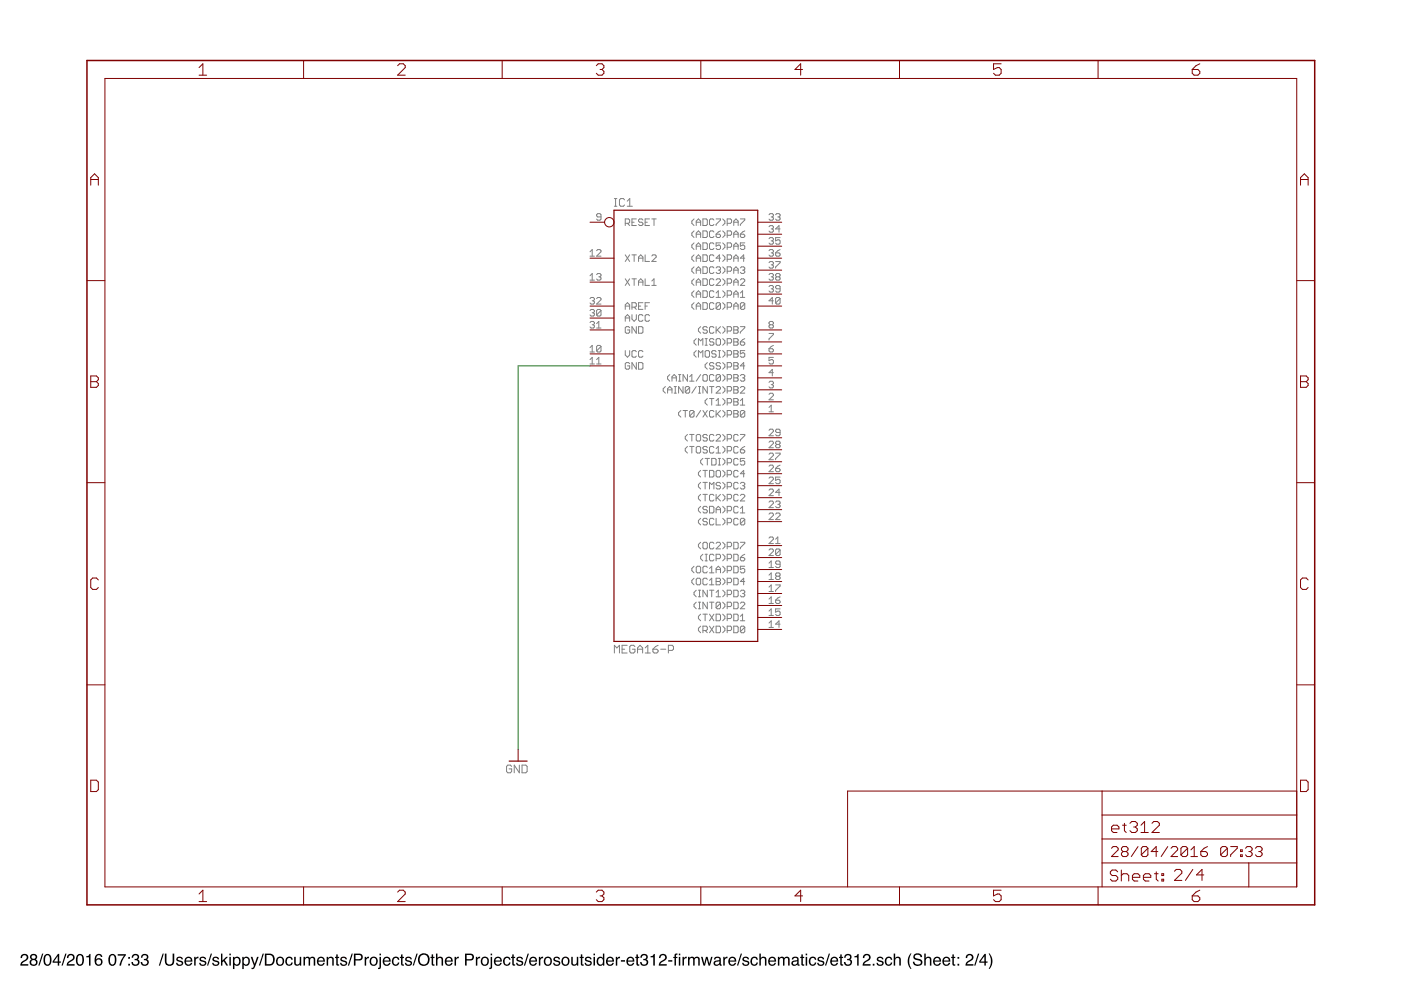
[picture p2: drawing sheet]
<svg xmlns="http://www.w3.org/2000/svg" width="297mm" height="210mm" viewBox="0 0 297 210" stroke-linecap="round" stroke-linejoin="round" font-family="sans-serif">
<path d="M4.6 202.4a.81 .81 0 0 1 1.3 .2 .81 .81 0 0 1-.5 1.2l-.8 .6h1.4v.3h-1.7a1.39 1.39 0 0 1 1.1-1.3 .5 .5 0 0 0 .2-.6 .5 .5 0 0 0-.6-.3 .5 .5 0 0 0-.3 .6h-.3zM6.7 202.9a.42 .42 0 0 0 .8 0 .42 .42 0 0 0-.8 0zM6.6 204.1a.51 .51 0 0 0 1 0 .51 .51 0 0 0-1 0zM6.6 202.4a.7 .7 0 0 1 1-.1 .7 .7 0 0 1 0 1.1 .77 .77 0 0 1 .1 1.1 .77 .77 0 0 1-1.1 .1 .77 .77 0 0 1 .1-1.2l-.3-.5zM8.9 202.2h.3l-.8 2.5h-.3zM9.6 202.4a.91 .91 0 0 1 1 .1 .91 .91 0 0 1 .3 1 .9 .9 0 0 1-.3 1.1 .9 .9 0 0 1-1.2-.2 1.91 1.91 0 0 1 .2-2zM9.8 202.6a1.65 1.65 0 0 0 .1 1.9h.2a1.25 1.25 0 0 0 .2-1.9zM12.2 202.7l-.8 1.1h.8zM12.3 202.2h.3v1.6h.3v.3h-.3v.6h-.4v-.6h-1v-.3zM13.8 202.2h.3l-.8 2.5h-.3zM14.5 202.4a.81 .81 0 0 1 1.2 .2 .81 .81 0 0 1-.5 1.2l-.7 .6h1.3v.3h-1.7a1.39 1.39 0 0 1 1.1-1.3 .5 .5 0 0 0 .2-.6 .5 .5 0 0 0-.6-.3 .5 .5 0 0 0-.3 .6h-.3zM16.5 202.4a.91 .91 0 0 1 1 .1 .91 .91 0 0 1 .3 1 .9 .9 0 0 1-.4 1.1 .9 .9 0 0 1-1.1-.2 1.91 1.91 0 0 1 .2-2zM16.7 202.6a1.65 1.65 0 0 0 .1 1.9h.1a1.25 1.25 0 0 0 .2-1.9zM18.3 202.7l.5-.1 .2-.3h.2v2.4h-.3v-1.7h-.6zM20.5 202.4a.73 .73 0 0 1 .7-.1 .73 .73 0 0 1 .5 .6h-.3a.51 .51 0 0 0-.6-.4 .51 .51 0 0 0-.4 .7v.2a.82 .82 0 0 1 1.2 .2 .82 .82 0 0 1-.3 1.2 .82 .82 0 0 1-1.1-.5l-.1-1.2zM20.4 204a.55 .55 0 0 0 1.1 0 .55 .55 0 0 0-1.1 0zM23.4 202.4a.91 .91 0 0 1 1 .1 .91 .91 0 0 1 .3 1 .9 .9 0 0 1-.4 1.1 .9 .9 0 0 1-1.1-.2 1.91 1.91 0 0 1 .2-2zM23.5 202.6a1.65 1.65 0 0 0 .1 1.9h.2a1.25 1.25 0 0 0 .2-1.9zM25 202.3h1.7v.3l-.8 1.2-.2 .9h-.4l.2-.7 .8-1.4h-1.3zM27.2 202.9h.3v.4h-.3zM27.2 204.3h.3v.4h-.3zM28.2 202.4a.72 .72 0 0 1 1-.1 .72 .72 0 0 1 .1 1.1h-.1a.8 .8 0 0 1 .2 1.2 .8 .8 0 0 1-1.2 .1l-.3-.7h.3a.51 .51 0 0 0 .4 .6 .51 .51 0 0 0 .6-.5 .51 .51 0 0 0-.6-.5v-.3a.45 .45 0 0 0 .5-.3 .45 .45 0 0 0-.2-.5 .45 .45 0 0 0-.6 .2l-.1 .4h-.3zM30.2 202.4a.72 .72 0 0 1 1-.1 .72 .72 0 0 1 .1 1.1h-.2a.8 .8 0 0 1 .3 1.2 .8 .8 0 0 1-1.2 .1l-.4-.7h.4a.51 .51 0 0 0 .4 .6 .51 .51 0 0 0 .6-.5 .51 .51 0 0 0-.6-.5l-.1-.3a.45 .45 0 0 0 .6-.3 .45 .45 0 0 0-.3-.5 .45 .45 0 0 0-.5 .2l-.1 .4h-.3zM34.5 202.2h.2l-.8 2.5h-.2zM34.9 202.2h.4v1.6a.65 .65 0 0 0 .6 .7 .65 .65 0 0 0 .7-.7v-1.6h.3v1.4a1.01 1.01 0 0 1-1 1.2 1.01 1.01 0 0 1-1-1.2zM37.6 203a.74 .74 0 0 1 1.2 .4h-.3a.39 .39 0 0 0-.4-.3 .39 .39 0 0 0-.4 .3l.2 .2a.79 .79 0 0 1 .9 .7 .8 .8 0 0 1-.8 .5 .8 .8 0 0 1-.7-.7h.3a.45 .45 0 0 0 .5 .4 .45 .45 0 0 0 .4-.4l-.1-.1a.93 .93 0 0 1-1-.7zM39.3 203.1a.85 .85 0 0 1 1.1-.2 .85 .85 0 0 1 .4 1h-1.4a.53 .53 0 0 0 .4 .6 .53 .53 0 0 0 .7-.4h.3a.9 .9 0 0 1-1.3 .6 .9 .9 0 0 1-.3-1.4zM39.6 203.3l-.2 .4h1.1l-.4-.6zM41.2 202.9h.3v.3l.3-.3 .3-.1v.4a.5 .5 0 0 0-.6 .5v1h-.3zM42.5 203a.74 .74 0 0 1 1.2 .4h-.3a.39 .39 0 0 0-.4-.3 .39 .39 0 0 0-.4 .3l.2 .2a.79 .79 0 0 1 .9 .7 .8 .8 0 0 1-.8 .5 .8 .8 0 0 1-.7-.7h.3a.45 .45 0 0 0 .5 .4 .45 .45 0 0 0 .4-.4l-.1-.1a.93 .93 0 0 1-1-.7zM44.7 202.2h.3l-.9 2.5h-.2zM45.2 203a.74 .74 0 0 1 1.2 .4h-.2a.39 .39 0 0 0-.5-.3 .39 .39 0 0 0-.3 .3l.2 .2a.79 .79 0 0 1 .9 .7 .8 .8 0 0 1-.8 .5 .8 .8 0 0 1-.7-.7h.3a.45 .45 0 0 0 .4 .4 .45 .45 0 0 0 .5-.4l-.1-.1a.93 .93 0 0 1-1-.7zM46.9 202.2h.3v1.5l.8-.8h.3l-.7 .7 .8 1.1h-.4l-.6-.9-.2 .2v.7h-.3zM48.6 202.9h.3v1.8h-.3zM48.6 202.2h.3v.3h-.3zM49.9 203.2a.71 .71 0 0 0-.2 .8 .71 .71 0 0 0 .7 .5 .72 .72 0 0 0 .3-.8 .72 .72 0 0 0-.7-.6zM49.4 202.9h.3v.2a.75 .75 0 0 1 .9-.2 .75 .75 0 0 1 .4 .9 .78 .78 0 0 1-.3 .9 .78 .78 0 0 1-1-.2v1h-.3zM51.8 203.2a.71 .71 0 0 0-.1 .8 .71 .71 0 0 0 .7 .5 .72 .72 0 0 0 .3-.8 .72 .72 0 0 0-.7-.6zM51.4 202.9h.3v.2a.75 .75 0 0 1 .9-.2 .75 .75 0 0 1 .4 .9 .78 .78 0 0 1-.4 .9 .78 .78 0 0 1-.9-.2v1h-.3zM53.2 202.9h.3l.5 1.5 .5-1.5h.3l-.7 2a.61 .61 0 0 1-.8 .6v-.3h.3l.2-.4zM55.7 202.2h.3l-.9 2.5h-.2zM56.5 202.5v1.9h.6a.99 .99 0 0 0 .8-.9 .99 .99 0 0 0-.8-1zM56.2 202.2h1a1.29 1.29 0 0 1 1 1.3 1.29 1.29 0 0 1-1 1.2h-1zM59.1 203.2a.66 .66 0 0 0-.2 .9 .66 .66 0 0 0 .9 .2 .67 .67 0 0 0 .1-.9 .67 .67 0 0 0-.8-.2zM58.8 203.1a.92 .92 0 0 1 1.2 .1 .92 .92 0 0 1 0 1.3 .92 .92 0 0 1-1.3 0l-.2-.7zM60.7 203.1a.76 .76 0 0 1 .8-.3 .76 .76 0 0 1 .6 .7h-.3a.51 .51 0 0 0-.7-.4 .51 .51 0 0 0-.3 .8 .49 .49 0 0 0 .4 .6 .49 .49 0 0 0 .6-.4h.3a.83 .83 0 0 1-1.1 .6 .83 .83 0 0 1-.5-1.1zM62.4 202.9h.3v1.2a.47 .47 0 0 0 .6 .4 .47 .47 0 0 0 .3-.7v-.9h.3v1.8h-.3v-.2a.64 .64 0 0 1-.7 .3 .64 .64 0 0 1-.5-.7zM64.3 202.9h.4v.2a.6 .6 0 0 1 1 0 .62 .62 0 0 1 .7-.2 .62 .62 0 0 1 .4 .6v1.2h-.3v-1.3a.4 .4 0 0 0-.5-.3 .4 .4 0 0 0-.3 .5v1.1h-.3v-1.2a.42 .42 0 0 0-.5-.4 .42 .42 0 0 0-.2 .6v1h-.4zM67.4 203.1a.85 .85 0 0 1 1.1-.2 .85 .85 0 0 1 .4 1h-1.4a.53 .53 0 0 0 .4 .6 .53 .53 0 0 0 .6-.4h.4a.9 .9 0 0 1-1.3 .6 .9 .9 0 0 1-.3-1.4zM67.7 203.3l-.2 .4h1.1l-.4-.6zM69.3 202.9h.3v.2a.66 .66 0 0 1 .7-.2 .66 .66 0 0 1 .5 .6v1.2h-.4v-1.1a.46 .46 0 0 0-.5-.5 .46 .46 0 0 0-.3 .7v.9h-.3zM71.3 202.4h.3v.5h.3v.2h-.3v1.2l.3 .2v.2a.44 .44 0 0 1-.6-.3v-1.3h-.3v-.2h.3zM72.3 203a.74 .74 0 0 1 1.3 .4h-.3a.39 .39 0 0 0-.4-.3 .39 .39 0 0 0-.4 .3l.2 .2a.79 .79 0 0 1 .9 .7 .8 .8 0 0 1-.8 .5 .8 .8 0 0 1-.7-.7h.3a.45 .45 0 0 0 .4 .4 .45 .45 0 0 0 .5-.4l-.1-.1a.93 .93 0 0 1-1-.7zM74.5 202.2h.3l-.8 2.5h-.3zM75 202.2h1.2a.73 .73 0 0 1 .7 .7 .73 .73 0 0 1-.7 .8h-.8v1h-.4zM75.4 202.5v.9h.7a.45 .45 0 0 0 .5-.5 .45 .45 0 0 0-.5-.4zM77.3 202.9h.3v.3l.3-.3 .3-.1v.4a.5 .5 0 0 0-.6 .5v1h-.3zM78.9 203.2a.66 .66 0 0 0-.2 .9 .66 .66 0 0 0 .9 .2 .67 .67 0 0 0 .1-.9 .67 .67 0 0 0-.8-.2zM78.6 203.1a.92 .92 0 0 1 1.2 .1 .92 .92 0 0 1 0 1.3 .92 .92 0 0 1-1.2 0l-.2-.7zM80.5 202.2h.3v.3h-.3zM80.5 202.9h.3v2.1a.47 .47 0 0 1-.6 .5v-.3l.2-.1zM81.4 203.1a.85 .85 0 0 1 1-.2 .85 .85 0 0 1 .4 1h-1.3a.53 .53 0 0 0 .4 .6 .53 .53 0 0 0 .6-.4h.3a.9 .9 0 0 1-1.3 .6 .9 .9 0 0 1-.3-1.4zM81.6 203.3l-.1 .4h1l-.3-.6zM83.3 203.1a.76 .76 0 0 1 .8-.3 .76 .76 0 0 1 .6 .7h-.3a.51 .51 0 0 0-.7-.4 .51 .51 0 0 0-.3 .8 .49 .49 0 0 0 .4 .6 .49 .49 0 0 0 .6-.4h.3a.83 .83 0 0 1-1.1 .6 .83 .83 0 0 1-.5-1.1zM85 202.4h.4v.5h.2v.2h-.2v1.2l.2 .2v.2a.44 .44 0 0 1-.6-.3v-1.3h-.2v-.2h.2zM86.1 203a.74 .74 0 0 1 1.2 .4h-.3a.39 .39 0 0 0-.4-.3 .39 .39 0 0 0-.4 .3l.2 .2a.79 .79 0 0 1 .9 .7 .8 .8 0 0 1-.8 .5 .8 .8 0 0 1-.7-.7h.3a.45 .45 0 0 0 .5 .4 .45 .45 0 0 0 .4-.4v-.1a.93 .93 0 0 1-1.1-.7zM88.3 202.2h.3l-.8 2.5h-.3zM89.1 202.4a1.29 1.29 0 0 1 1.7 .3 1.29 1.29 0 0 1-.2 1.8 1.29 1.29 0 0 1-1.8-.3l-.2-1.1zM89.2 202.7a1.02 1.02 0 0 0-.1 1.3 1.02 1.02 0 0 0 1.3 .3 1.01 1.01 0 0 0 .2-1.4 1.01 1.01 0 0 0-1.4-.2zM91.5 202.4h.3v.5h.3v.2h-.3v1.2l.3 .2v.2a.44 .44 0 0 1-.6-.3v-1.3h-.2v-.2h.2zM92.4 202.2h.3v.9a.65 .65 0 0 1 .8-.2 .65 .65 0 0 1 .4 .6v1.2h-.3v-1.1a.46 .46 0 0 0-.5-.5 .46 .46 0 0 0-.4 .6v1h-.3zM94.5 203.1a.85 .85 0 0 1 1.1-.2 .85 .85 0 0 1 .4 1h-1.4a.53 .53 0 0 0 .4 .6 .53 .53 0 0 0 .7-.4h.3a.9 .9 0 0 1-1.3 .6 .9 .9 0 0 1-.3-1.4zM94.8 203.3l-.2 .4h1.1l-.4-.6zM96.4 202.9h.3v.3l.3-.3 .3-.1v.4a.5 .5 0 0 0-.6 .5v1h-.3zM98.6 202.2h1.1a.73 .73 0 0 1 .8 .7 .73 .73 0 0 1-.8 .8h-.8v1h-.3zM98.9 202.5v.9h.7a.45 .45 0 0 0 .5-.5 .45 .45 0 0 0-.5-.4zM100.9 202.9h.3v.3l.3-.3 .3-.1v.4a.5 .5 0 0 0-.6 .5v1h-.3zM102.5 203.2a.66 .66 0 0 0-.2 .9 .66 .66 0 0 0 .9 .2 .67 .67 0 0 0 .1-.9 .67 .67 0 0 0-.8-.2zM102.2 203.1a.92 .92 0 0 1 1.2 .1 .92 .92 0 0 1 0 1.3 .92 .92 0 0 1-1.2 0l-.3-.7zM104 202.2h.3v.3h-.3zM104 202.9h.3v2.1a.47 .47 0 0 1-.6 .5v-.3l.3-.1zM105 203.1a.85 .85 0 0 1 1-.2 .85 .85 0 0 1 .4 1h-1.4a.53 .53 0 0 0 .4 .6 .53 .53 0 0 0 .7-.4h.3a.9 .9 0 0 1-1.3 .6 .9 .9 0 0 1-.3-1.4zM105.2 203.3l-.1 .4h1l-.4-.6zM106.9 203.1a.76 .76 0 0 1 .8-.3 .76 .76 0 0 1 .5 .7h-.3a.51 .51 0 0 0-.6-.4 .51 .51 0 0 0-.3 .8 .49 .49 0 0 0 .3 .6 .49 .49 0 0 0 .6-.4h.3a.83 .83 0 0 1-1.1 .6 .83 .83 0 0 1-.4-1.1zM108.6 202.4h.3v.5h.3v.2h-.3v1.2l.3 .2v.2a.44 .44 0 0 1-.6-.3v-1.3h-.2v-.2h.2zM109.7 203a.74 .74 0 0 1 1.2 .4h-.3a.39 .39 0 0 0-.4-.3 .39 .39 0 0 0-.4 .3l.2 .2a.79 .79 0 0 1 .9 .7 .8 .8 0 0 1-.8 .5 .8 .8 0 0 1-.7-.7h.3a.45 .45 0 0 0 .5 .4 .45 .45 0 0 0 .4-.4l-.1-.1a.93 .93 0 0 1-1-.7zM111.9 202.2h.2l-.8 2.5h-.2zM112.4 203.1a.85 .85 0 0 1 1-.2 .85 .85 0 0 1 .5 1h-1.4a.53 .53 0 0 0 .4 .6 .53 .53 0 0 0 .6-.4h.3a.9 .9 0 0 1-1.3 .6 .9 .9 0 0 1-.2-1.4zM112.7 203.3l-.2 .4h1l-.3-.6zM114.3 202.9h.2v.3l.4-.3 .3-.1v.4a.5 .5 0 0 0-.6 .5v1h-.3zM115.8 203.2a.66 .66 0 0 0-.2 .9 .66 .66 0 0 0 1 .2 .67 .67 0 0 0 .1-.9 .67 .67 0 0 0-.9-.2zM115.5 203.1a.92 .92 0 0 1 1.3 .1 .92 .92 0 0 1 0 1.3 .92 .92 0 0 1-1.3 0l-.2-.7zM117.5 203a.74 .74 0 0 1 1.2 .4h-.3a.39 .39 0 0 0-.4-.3 .39 .39 0 0 0-.3 .3l.1 .2a.79 .79 0 0 1 1 .7 .8 .8 0 0 1-.8 .5 .8 .8 0 0 1-.7-.7h.3a.45 .45 0 0 0 .4 .4 .45 .45 0 0 0 .5-.4l-.1-.1a.93 .93 0 0 1-1.1-.7zM119.6 203.2a.66 .66 0 0 0-.2 .9 .66 .66 0 0 0 .9 .2 .67 .67 0 0 0 .1-.9 .67 .67 0 0 0-.8-.2zM119.3 203.1a.92 .92 0 0 1 1.2 .1 .92 .92 0 0 1 0 1.3 .92 .92 0 0 1-1.2 0l-.3-.7zM121.1 202.9h.3v1.2a.47 .47 0 0 0 .7 .4 .47 .47 0 0 0 .2-.7v-.9h.3v1.8h-.3v-.2a.64 .64 0 0 1-.7 .3 .64 .64 0 0 1-.5-.7zM123.1 202.4h.4v.5h.3v.2h-.3v1.2l.3 .2v.2a.44 .44 0 0 1-.7-.3v-1.3h-.2v-.2h.2zM124.2 203a.74 .74 0 0 1 1.2 .4h-.3a.39 .39 0 0 0-.4-.3 .39 .39 0 0 0-.3 .3l.1 .2a.79 .79 0 0 1 1 .7 .8 .8 0 0 1-.9 .5 .8 .8 0 0 1-.6-.7h.3a.45 .45 0 0 0 .4 .4 .45 .45 0 0 0 .4-.4v-.1a.93 .93 0 0 1-1.1-.7zM125.8 202.9h.4v1.8h-.4zM125.8 202.2h.4v.3h-.4zM127 203.3a.64 .64 0 0 0-.1 .9 .64 .64 0 0 0 .8 .1 .64 .64 0 0 0 .1-.8 .64 .64 0 0 0-.8-.2zM126.9 203l.6-.1 .3 .2v-.9h.3v2.5h-.3v-.2a.8 .8 0 0 1-1 .1 .8 .8 0 0 1-.3-1zM128.7 203.1a.85 .85 0 0 1 1.1-.2 .85 .85 0 0 1 .4 1h-1.4a.53 .53 0 0 0 .4 .6 .53 .53 0 0 0 .6-.4h.3a.9 .9 0 0 1-1.2 .6 .9 .9 0 0 1-.3-1.4zM129 203.3l-.2 .4h1.1l-.4-.6zM130.6 202.9h.3v.3l.3-.3 .3-.1v.4a.5 .5 0 0 0-.6 .5v1h-.3zM131.6 203.6h.9v.3h-.9zM133 203.1a.85 .85 0 0 1 1.1-.2 .85 .85 0 0 1 .4 1h-1.4a.53 .53 0 0 0 .4 .6 .53 .53 0 0 0 .7-.4h.3a.9 .9 0 0 1-1.3 .6 .9 .9 0 0 1-.3-1.4zM133.3 203.3l-.2 .4h1.1l-.4-.6zM134.9 202.4h.3v.5h.3v.2h-.3v1.2l.3 .2v.2a.44 .44 0 0 1-.6-.3v-1.3h-.2v-.2h.2zM136 202.4a.72 .72 0 0 1 1.1-.1 .72 .72 0 0 1 0 1.1h-.1a.8 .8 0 0 1 .2 1.2 .8 .8 0 0 1-1.1 .1l-.4-.7h.3a.51 .51 0 0 0 .5 .6 .51 .51 0 0 0 .5-.5 .51 .51 0 0 0-.5-.5l-.1-.3a.45 .45 0 0 0 .6-.3 .45 .45 0 0 0-.3-.5 .45 .45 0 0 0-.5 .2l-.1 .4h-.3zM137.9 202.7l.5-.1 .2-.3h.2v2.4h-.3v-1.7h-.6zM140 202.4a.81 .81 0 0 1 1.3 .2 .81 .81 0 0 1-.6 1.2l-.7 .6h1.4v.3h-1.7a1.39 1.39 0 0 1 1.1-1.3 .5 .5 0 0 0 .2-.6 .5 .5 0 0 0-.6-.3 .5 .5 0 0 0-.4 .6h-.3zM141.7 203.6h.8v.3h-.8zM143.1 202.3l.5-.1v.2l-.2 .1-.1 .1v.3h.3v.2h-.3v1.6h-.3v-1.6h-.3v-.2h.3zM143.9 202.2h.3v.3h-.3zM143.9 202.9h.3v1.8h-.3zM144.7 202.9h.3v.3l.3-.3 .3-.1v.4a.5 .5 0 0 0-.6 .5v1h-.3zM145.9 202.9h.3v.2a.6 .6 0 0 1 1 0 .62 .62 0 0 1 .7-.2 .62 .62 0 0 1 .5 .6v1.2h-.4v-1.3a.4 .4 0 0 0-.5-.3 .4 .4 0 0 0-.2 .5v1.1h-.3v-1.2a.42 .42 0 0 0-.6-.4 .42 .42 0 0 0-.2 .6v1h-.3zM148.6 202.9h.4l.3 1.4 .4-1.4h.3l.4 1.4 .4-1.4h.3l-.6 1.8h-.3l-.4-1.4-.3 1.4h-.3zM151.6 204.1a.44 .44 0 0 0 .6 .4 .44 .44 0 0 0 .3-.7zM151.5 203.1a.8 .8 0 0 1 1.3 .2v1.1l.2 .1v.2h-.3l-.2-.2a.63 .63 0 0 1-.9 .3 .63 .63 0 0 1 0-1l.9-.3a.42 .42 0 0 0-.4-.4 .42 .42 0 0 0-.4 .3h-.3zM153.3 202.9h.3v.3l.4-.3 .2-.1v.4a.5 .5 0 0 0-.5 .5v1h-.4zM154.7 203.1a.85 .85 0 0 1 1-.2 .85 .85 0 0 1 .4 1h-1.4a.53 .53 0 0 0 .4 .6 .53 .53 0 0 0 .7-.4h.3a.9 .9 0 0 1-1.3 .6 .9 .9 0 0 1-.3-1.4zM154.9 203.3l-.1 .4h1l-.4-.6zM157.1 202.2h.2l-.8 2.5h-.2zM157.6 203a.74 .74 0 0 1 1.2 .4h-.3a.39 .39 0 0 0-.4-.3 .39 .39 0 0 0-.4 .3l.2 .2a.79 .79 0 0 1 1 .7 .8 .8 0 0 1-.9 .5 .8 .8 0 0 1-.7-.7h.3a.45 .45 0 0 0 .5 .4 .45 .45 0 0 0 .4-.4v-.1a.93 .93 0 0 1-1.1-.7zM159.3 203.1a.76 .76 0 0 1 .8-.3 .76 .76 0 0 1 .6 .7h-.3a.51 .51 0 0 0-.7-.4 .51 .51 0 0 0-.3 .8 .49 .49 0 0 0 .4 .6 .49 .49 0 0 0 .6-.4h.3a.83 .83 0 0 1-1.1 .6 .83 .83 0 0 1-.5-1.1zM161 202.2h.3v.9a.65 .65 0 0 1 .8-.2 .65 .65 0 0 1 .4 .6v1.2h-.3v-1.1a.46 .46 0 0 0-.6-.5 .46 .46 0 0 0-.3 .6v1h-.3zM163.1 203.1a.85 .85 0 0 1 1-.2 .85 .85 0 0 1 .4 1h-1.3a.53 .53 0 0 0 .4 .6 .53 .53 0 0 0 .6-.4h.3a.9 .9 0 0 1-1.3 .6 .9 .9 0 0 1-.2-1.4zM163.4 203.3l-.2 .4h1l-.3-.6zM164.9 202.9h.3v.2a.6 .6 0 0 1 1.1 0 .62 .62 0 0 1 .7-.2 .62 .62 0 0 1 .4 .6v1.2h-.3v-1.3a.4 .4 0 0 0-.5-.3 .4 .4 0 0 0-.3 .5v1.1h-.3v-1.2a.42 .42 0 0 0-.5-.4 .42 .42 0 0 0-.3 .6v1h-.3zM168.1 204.1a.44 .44 0 0 0 .6 .4 .44 .44 0 0 0 .3-.7zM168 203.1a.8 .8 0 0 1 1.3 .2v1.1l.2 .1v.2h-.3l-.2-.2a.63 .63 0 0 1-.9 .3 .63 .63 0 0 1 0-1l.9-.3a.42 .42 0 0 0-.4-.4 .42 .42 0 0 0-.4 .3h-.3zM169.9 202.4h.3v.5h.3v.2h-.3v1.2l.3 .2v.2a.44 .44 0 0 1-.6-.3v-1.3h-.3v-.2h.3zM170.8 202.9h.3v1.8h-.3zM170.8 202.2h.3v.3h-.3zM171.7 203.1a.76 .76 0 0 1 .8-.3 .76 .76 0 0 1 .6 .7h-.3a.51 .51 0 0 0-.7-.4 .51 .51 0 0 0-.3 .8 .49 .49 0 0 0 .4 .6 .49 .49 0 0 0 .6-.4h.3a.83 .83 0 0 1-1.1 .6 .83 .83 0 0 1-.5-1.1zM173.5 203a.74 .74 0 0 1 1.2 .4h-.3a.39 .39 0 0 0-.4-.3 .39 .39 0 0 0-.3 .3l.1 .2a.79 .79 0 0 1 1 .7 .8 .8 0 0 1-.9 .5 .8 .8 0 0 1-.6-.7h.3a.45 .45 0 0 0 .4 .4 .45 .45 0 0 0 .4-.4v-.1a.93 .93 0 0 1-1.1-.7zM175.7 202.2h.3l-.8 2.5h-.3zM176.3 203.1a.85 .85 0 0 1 1-.2 .85 .85 0 0 1 .4 1h-1.3a.53 .53 0 0 0 .3 .6 .53 .53 0 0 0 .7-.4h.3a.9 .9 0 0 1-1.3 .6 .9 .9 0 0 1-.3-1.4zM176.5 203.3l-.1 .4h1l-.3-.6zM178.1 202.4h.4v.5h.3v.2h-.3v1.2l.3 .2v.2a.44 .44 0 0 1-.7-.3v-1.3h-.2v-.2h.2zM179.3 202.4a.72 .72 0 0 1 1-.1 .72 .72 0 0 1 0 1.1h-.1a.8 .8 0 0 1 .3 1.2 .8 .8 0 0 1-1.2 .1l-.4-.7h.3a.51 .51 0 0 0 .5 .6 .51 .51 0 0 0 .6-.5 .51 .51 0 0 0-.6-.5l-.1-.3a.45 .45 0 0 0 .6-.3 .45 .45 0 0 0-.3-.5 .45 .45 0 0 0-.5 .2l-.1 .4h-.3zM181.1 202.7l.5-.1 .2-.3h.3v2.4h-.4v-1.7h-.6zM183.2 202.4a.81 .81 0 0 1 1.3 .2 .81 .81 0 0 1-.6 1.2l-.7 .6h1.4v.3h-1.7a1.39 1.39 0 0 1 1.1-1.3 .5 .5 0 0 0 .2-.6 .5 .5 0 0 0-.6-.3 .5 .5 0 0 0-.3 .6h-.4zM185 204.3h.4v.4h-.4zM186.1 203a.74 .74 0 0 1 1.2 .4h-.3a.39 .39 0 0 0-.4-.3 .39 .39 0 0 0-.4 .3l.2 .2a.79 .79 0 0 1 .9 .7 .8 .8 0 0 1-.8 .5 .8 .8 0 0 1-.7-.7h.3a.45 .45 0 0 0 .5 .4 .45 .45 0 0 0 .4-.4l-.1-.1a.93 .93 0 0 1-1-.7zM187.8 203.1a.76 .76 0 0 1 .8-.3 .76 .76 0 0 1 .6 .7h-.3a.51 .51 0 0 0-.7-.4 .51 .51 0 0 0-.3 .8 .49 .49 0 0 0 .4 .6 .49 .49 0 0 0 .6-.4h.3a.83 .83 0 0 1-1.1 .6 .83 .83 0 0 1-.5-1.1zM189.5 202.2h.3v.9a.65 .65 0 0 1 .8-.2 .65 .65 0 0 1 .4 .6v1.2h-.3v-1.1a.46 .46 0 0 0-.6-.5 .46 .46 0 0 0-.3 .6v1h-.3zM193 202.1h.2a3.1 3.1 0 0 0 .1 3.3h-.3a2.6 2.6 0 0 1 0-3.3zM193.9 202.3a1 1 0 0 1 1.6 .6h-.3a.59 .59 0 0 0-.6-.5 .59 .59 0 0 0-.6 .6l.2 .2a1.22 1.22 0 0 1 1.4 .8 1.03 1.03 0 0 1-1.1 .8 1.03 1.03 0 0 1-.9-.9h.3a.67 .67 0 0 0 .6 .6 .67 .67 0 0 0 .7-.6l-.1-.1a2.06 2.06 0 0 1-1.4-.7v-.4zM196 202.2h.3v.9a.65 .65 0 0 1 .7-.2 .65 .65 0 0 1 .5 .6v1.2h-.3v-1.1a.46 .46 0 0 0-.6-.5 .46 .46 0 0 0-.3 .6v1h-.3zM198.1 203.1a.85 .85 0 0 1 1-.2 .85 .85 0 0 1 .4 1h-1.3a.53 .53 0 0 0 .4 .6 .53 .53 0 0 0 .6-.4h.3a.9 .9 0 0 1-1.3 .6 .9 .9 0 0 1-.3-1.4zM198.3 203.3l-.1 .4h1l-.3-.6zM200 203.1a.85 .85 0 0 1 1.1-.2 .85 .85 0 0 1 .4 1h-1.4a.53 .53 0 0 0 .4 .6 .53 .53 0 0 0 .7-.4h.3a.9 .9 0 0 1-1.3 .6 .9 .9 0 0 1-.3-1.4zM200.3 203.3l-.2 .4h1.1l-.4-.6zM201.9 202.4h.3v.5h.3v.2h-.3v1.2l.3 .2v.2a.44 .44 0 0 1-.6-.3v-1.3h-.2v-.2h.2zM203 202.9h.4v.4h-.4zM203 204.3h.4v.4h-.4zM205 202.4a.81 .81 0 0 1 1.3 .2 .81 .81 0 0 1-.5 1.2l-.8 .6h1.4v.3h-1.7a1.39 1.39 0 0 1 1.1-1.3 .5 .5 0 0 0 .2-.6 .5 .5 0 0 0-.6-.3 .5 .5 0 0 0-.3 .6h-.3zM207.4 202.2h.2l-.8 2.5h-.3zM208.7 202.7l-.8 1.1h.8zM208.8 202.2h.2v1.6h.4v.3h-.4v.6h-.3v-.6h-1.1v-.3zM209.6 202.1h.2l.3 .6a2.54 2.54 0 0 1-.3 2.7h-.2a3.1 3.1 0 0 0 0-3.3z" fill="#000"/>
<g fill="none" stroke="#808080" stroke-width=".21">
<path d="M125.1 54.3h.9M125.1 59.4h.9M125.1 58.5l.5-.5v1.4M125.1 53.4l.5-.5v1.4M126.5 53.1l.2-.2h.5l.2 .2v.3l-.9 .9h.9M126.5 58.2l.2-.2h.5l.2 .2-.2 .5M127 58.7h.2M127.2 58.7l.2 .2-.2 .5h-.5l-.2-.2M127.4 46h-.7l-.2-.2 .2-.5h.5l.2 .2v1l-.2 .2h-.5l-.2-.2M130.3 43.7h.5M130.3 42.1h.5M130.5 42.1v1.6"/>
<path d="M132.4 42.4l-.2-.3h-.6l-.3 .3v1.1l.3 .2h.6l.2-.2M132.6 47.3h.7l.2-.2v-.4l-.2-.3h-.7v1.4M132.6 59.1l.9 1.4M132.6 54l.9 1.4M133 42.7l.5-.6v1.6M133 43.7h1.1M133 47.3l.5 .5M133.5 59.1l-.9 1.4M133.5 54l-.9 1.4M134 47.1h.5M134 54h.9M134 59.1h.9"/>
<path d="M134.5 54v1.4M134.5 59.1v1.4M134.9 46.4h-.9v1.4h.9M135.4 54.7h.9M135.4 59.8h.9M135.4 55.4v-.9l.4-.5 .5 .5v.9M136.3 46.7l-.2-.3h-.5l-.2 .5 .2 .2h.5l.2 .5-.2 .2h-.5l-.2-.2M136.8 47.1h.4M136.8 54v1.4h.9M136.8 59.1v1.4h.9M137.7 46.4h-.9v1.4h.9M138.2 54.3l.2-.3h.5l.2 .3v.2l-.9 .9h.9"/>
<path d="M138.2 46.4h.9M138.2 59.6l.5-.5v1.4M138.7 46.4v1.4M147.2 46.4l-.5 .5v.4l.5 .5M147.2 49l-.5 .4v.5l.5 .5M147.2 51.5l-.5 .5v.4l.5 .5M147.2 54l-.5 .5v.5l.5 .4M147.2 56.6l-.5 .4v.5l.5 .5M147.2 59.1l-.5 .5v.4l.5 .5M147.6 47.8v-.9l.5-.5 .4 .5v.9M147.6 50.4v-1l.5-.4 .4 .4v1M147.6 52.9v-.9l.5-.5 .4 .5v.9"/>
<path d="M147.6 55.4v-.9l.5-.5 .4 .5v.9M147.6 58v-1l.5-.4 .4 .4v1M147.6 47.1h.9M147.6 49.7h.9M147.6 52.2h.9M147.6 54.7h.9M147.6 57.3h.9M147.6 59.8h.9M149 46.4h.7l.3 .3v.9l-.3 .2h-.7zM149 49h.7l.3 .2v.9l-.3 .3h-.7zM149 51.5h.7l.3 .2v1l-.3 .2h-.7zM149 54h.7l.3 .3v.9l-.3 .2h-.7z"/>
<path d="M149 56.6h.7l.3 .2v.9l-.3 .3h-.7zM149 59.1h.7l.3 .3v.9l-.3 .2h-.7zM151.4 46.7l-.3-.3h-.4l-.3 .3v.9l.3 .2h.4l.3-.2M151.4 49.2l-.3-.2h-.4l-.3 .2v.9l.3 .3h.4l.3-.3M151.4 51.7l-.3-.2h-.4l-.3 .2v1l.3 .2h.4l.3-.2M151.4 54.3l-.3-.3h-.4l-.3 .3v.9l.3 .2h.4l.3-.2M151.4 56.8l-.3-.2h-.4l-.3 .2v.9l.3 .3h.4l.3-.3M151.4 59.4l-.3-.3h-.4l-.3 .3v.9l.3 .2h.4l.3-.2M151.8 49.7h.7l.3 .4-.3 .3h-.4l-.3-.3zM151.8 46.4h1v.3l-1 .9v.2M151.8 56.8l.3-.2h.4l.3 .2-.3 .5M151.8 59.4l.3-.3h.4l.3 .3v.2l-1 .9h1"/>
<path d="M152.3 57.3h.2M152.5 57.3l.3 .2-.3 .5h-.4l-.3-.3M152.8 51.5h-1v.7l.7-.2 .3 .2v.5l-.3 .2h-.4l-.3-.2M152.8 49l-1 .7M152.8 54.7h-1l.7-.7v1.4M153.2 51.5l.5 .5v.4l-.5 .5M153.2 46.4l.5 .5v.4l-.5 .5M153.2 49l.5 .4v.5l-.5 .5M153.2 54l.5 .5v.5l-.5 .4M153.2 56.6l.5 .4v.5l-.5 .5M153.2 59.1l.5 .5v.4l-.5 .5M154.2 52.4h.7l.2-.2v-.5l-.2-.2h-.7v1.4"/>
<path d="M154.2 47.3h.7l.2-.2v-.4l-.2-.3h-.7v1.4M154.2 49.9h.7l.2-.2v-.5l-.2-.2h-.7v1.4M154.2 55h.7l.2-.3v-.4l-.2-.3h-.7v1.4M154.2 57.5h.7l.2-.2v-.5l-.2-.2h-.7v1.4M155.6 47.1h.9M155.6 47.8v-.9l.4-.5 .5 .5v.9M155.6 50.4v-1l.4-.4 .5 .4v1M155.6 52.9v-.9l.4-.5 .5 .5v.9M155.6 55.4v-.9l.4-.5 .5 .5v.9M155.6 58v-1l.4-.4 .5 .4v1M155.6 49.7h.9M155.6 52.2h.9"/>
<path d="M155.6 54.7h.9M155.6 57.3h.9M155.6 59.8h.9M157 46.4h.9v.3l-.9 .9v.2M157 49.7h.7l.2 .4-.2 .3h-.5l-.2-.3zM157 56.8l.2-.2h.5l.2 .2-.2 .5M157 59.4l.2-.3h.5l.2 .3v.2l-.9 .9h.9M157.4 57.3h.3M157.7 57.3l.2 .2-.2 .5h-.5l-.2-.3M157.9 51.5h-.9v.7l.4-.2 .5 .2v.5l-.2 .2h-.5l-.2-.2M157.9 49l-.9 .7M157.9 54.7h-.9l.7-.7v1.4"/>
<path d="M163 48.1l.3-.3h.4l.3 .3-.3 .4M163 45.5l.3-.2h.4l.3 .2-.3 .5M163 50.6l.3-.2h.4l.3 .2-.3 .5M163 53.1l.3-.2h.4l.3 .2-.3 .5M163 55.7l.3-.2h.4l.3 .2-.3 .5M163 58.2l.3-.2h.4l.3 .2-.3 .5M163.5 46h.2M163.5 48.5h.2M163.5 51.1h.2M163.5 53.6h.2M163.5 56.2h.2M163.5 58.7h.2"/>
<path d="M163.7 46l.3 .2-.3 .5h-.4l-.3-.2M163.7 48.5l.3 .3-.3 .4h-.4l-.3-.2M163.7 51.1l.3 .2-.3 .5h-.4l-.3-.3M163.7 53.6l.3 .2-.3 .5h-.4l-.3-.2M163.7 56.2l.3 .2-.3 .5h-.4l-.3-.3M163.7 58.7l.3 .2-.3 .5h-.4l-.3-.2M164.4 45.5l.3-.2h.5l.2 .2-.2 .5M164.4 53.6h.8l.2 .5-.2 .2h-.5l-.3-.2zM164.4 55.5h1v.2l-1 .9v.3M164.7 58.7l-.3-.2 .3-.5h.5l.2 .2-.2 .5M164.7 58.7l-.3 .2 .3 .5h.5l.2-.2-.2-.5M164.7 58.7h.5"/>
<path d="M164.9 46h.3M165.2 46l.2 .2-.2 .5h-.5l-.3-.2M165.4 50.4h-1v.7l.5-.3h.3l.2 .3v.4l-.2 .3h-.5l-.3-.3M165.4 48.5h-1l.8-.7v1.4M165.4 52.9l-1 .7M125.1 63.3l.2-.2h.5l.2 .2-.2 .5M125.1 65.8l.2-.2h.5l.2 .2-.2 .5M125.1 68.4l.2-.2h.5l.2 .2-.2 .5M125.1 74.6h.9M125.1 77.2h.9M125.1 73.7l.5-.5v1.4M125.1 76.2l.5-.4v1.4"/>
<path d="M125.6 63.8h.2M125.6 68.9h.2M125.6 66.3h.2M125.8 63.8l.2 .2-.2 .5h-.5l-.2-.3M125.8 68.9l.2 .2-.2 .5h-.5l-.2-.3M125.8 66.3l.2 .2-.2 .5h-.5l-.2-.2M126.5 63.3l.2-.2h.5l.2 .2v.2l-.9 1h.9M126.5 69.6h.9M126.5 77.2h.9M126.5 68.6l.5-.4v1.4M126.5 76.2l.5-.4v1.4M127.4 65.8l-.2-.2h-.5l-.2 .2v1"/>
<path d="M127.4 73.5v.9l-.2 .2h-.5l-.2-.2M127.4 73.5l-.2-.3h-.5l-.2 .3v.9M127.4 65.8v1l-.2 .2h-.5l-.2-.2M127.4 65.8l-.9 1M127.4 73.5l-.9 .9M132.6 65.6v-1l.4-.4 .5 .4v1M132.6 68.1v-.9l.4-.5 .5 .5v.9M132.6 74.3v1l.4 .4 .5-.4v-1M132.6 64.9h.9M132.6 67.4h.9M133.5 69.5l-.2-.2h-.5l-.2 .2v.9l.2 .3h.5l.2-.3v-.4h-.5M133.5 77.1l-.2-.2h-.5l-.2 .2v.9l.2 .3h.5l.2-.3v-.4h-.5"/>
<path d="M134 65.1h.7l.2-.2v-.5l-.2-.2h-.7v1.4M134 66.7v.9l.5 .5 .4-.5v-.9M134.5 65.1l.4 .5M134.9 74.6l-.2-.3h-.5l-.2 .3v.9l.2 .2h.5l.2-.2M134.9 69.3v1.4l-.9-1.4v1.4M134.9 76.9v1.4l-.9-1.4v1.4M135.4 64.9h.4M135.4 69.3h.7l.2 .2v.9l-.2 .3h-.7zM135.4 76.9h.7l.2 .2v.9l-.2 .3h-.7zM135.4 60.5v-.9l.4-.5 .5 .5v.9M136.3 74.6l-.2-.3h-.5l-.2 .3v.9l.2 .2h.5l.2-.2M136.3 64.2h-.9v1.4h.9"/>
<path d="M136.3 67l-.2-.3h-.5l-.2 .3v.9l.2 .2h.5l.2-.2M136.8 64.9h.4M137.7 67l-.2-.3h-.5l-.2 .3v.9l.2 .2h.5l.2-.2M137.7 64.2h-.9v1.4M138.2 60.5h.9M142 79.4l-.5 .5v.4l.5 .5M143.9 79.4h.5M144.1 79.4v1.4M145.8 79.4v1.4l-1-1.4v1.4M146.2 79.9l.5-.5v1.4M147.2 61.7l-.5 .4v.5l.5 .5M147.2 64.2l-.5 .4v.5l.5 .5"/>
<path d="M147.6 60.5v-.9l.5-.5 .4 .5v.9M147.6 63.1v-1l.5-.4 .4 .4v1M147.6 65.6v-1l.5-.4 .4 .4v1M147.6 62.4h.9M147.6 64.9h.9M147.6 71.8l-.4 .5v.4l.4 .5M147.6 74.3l-.4 .5v.5l.4 .4M148.1 75.7v-1.4l.4 .5 .5-.5v1.4M148.1 73.2v-1.4l.4 .5 .5-.5v1.4M148.5 69.3l-.4 .4v.5l.4 .5M148.5 79.4l-.9 1.4M149 61.7h.7l.3 .2v.9l-.3 .3h-.7z"/>
<path d="M149 64.2h.7l.3 .2v1l-.3 .2h-.7zM149.3 79.4h.4l.3 .3v.9l-.3 .2h-.4l-.3-.2v-.9zM149.5 73.2h.5M149.5 71.8h.5M149.7 74.3h.5l.2 .3v.9l-.2 .2h-.5l-.2-.2v-.9zM149.7 71.8v1.4M150 69.5l-.3-.2h-.4l-.3 .4 .3 .3h.4l.3 .4-.3 .3h-.4l-.3-.3M150 76.9l-.5 .4v.5l.5 .5M151.4 61.9l-.3-.2h-.4l-.3 .2v.9l.3 .3h.4l.3-.3M151.4 64.4l-.3-.2h-.4l-.3 .2v1l.3 .2h.4l.3-.2M151.4 69.5l-.3-.2h-.4l-.3 .2v.9l.3 .3h.4l.3-.3M151.4 72l-.3-.2h-.4l-.3 .2 .3 .5h.4l.3 .2-.3 .5h-.4l-.3-.2"/>
<path d="M151.4 77.1l-.3-.2h-.4l-.3 .2 .3 .5h.4l.3 .2-.3 .5h-.4l-.3-.3M151.4 79.7l-.3-.3h-.4l-.3 .3v.9l.3 .2h.4l.3-.2M151.8 72l.3-.2h.4l.3 .2v1l-.3 .2h-.4l-.3-.2zM151.8 69.3v1.4M151.8 74.6l-.2-.3h-.5l-.2 .3 .2 .4h.5l.2 .3-.2 .4h-.5l-.2-.2M151.8 63.1h1M151.8 62.1l.5-.4v1.4M152.1 70l.7 .7M152.3 74.3h.5M152.3 75.7h.5M152.5 74.3v1.4M152.8 64.4v1l-.3 .2h-.4l-.3-.2"/>
<path d="M152.8 77.1l-.3-.2h-.4l-.3 .2 .3 .5h.4l.3 .2-.3 .5h-.4l-.3-.3M152.8 79.7v.9l-.3 .2h-.4l-.3-.2M152.8 64.4l-.3-.2h-.4l-.3 .2v1M152.8 79.7l-.3-.3h-.4l-.3 .3v.9M152.8 64.4l-1 1M152.8 69.3l-1 .9M152.8 79.7l-1 .9M153.2 61.7l.5 .4v.5l-.5 .5M153.2 64.2l.5 .4v.5l-.5 .5M153.2 69.3l.5 .4v.5l-.5 .5M153.2 71.8l.5 .5v.4l-.5 .5M153.2 74.3l.5 .5v.5l-.5 .4"/>
<path d="M153.2 76.9l.5 .4v.5l-.5 .5M153.2 79.4l.5 .5v.4l-.5 .5M154.2 60h.7l.2-.2v-.4l-.2-.3h-.7v1.4M154.2 62.6h.7l.2-.2v-.5l-.2-.2h-.7v1.4M154.2 65.1h.7l.2-.2v-.5l-.2-.2h-.7v1.4M154.2 70.2h.7l.2-.2v-.5l-.2-.2h-.7v1.4M154.2 72.7h.7l.2-.2v-.5l-.2-.2h-.7v1.4M154.2 75.3h.7l.2-.3v-.4l-.2-.3h-.7v1.4M154.2 77.8h.7l.2-.2v-.5l-.2-.2h-.7v1.4M155.6 60.5v-.9l.4-.5 .5 .5v.9M155.6 63.1v-1l.4-.4 .5 .4v1M155.6 65.6v-1l.4-.4 .5 .4v1"/>
<path d="M155.6 69.3h.7l.2 .2-.2 .5 .2 .4-.2 .3h-.7zM155.6 71.8h.7l.2 .2-.2 .5 .2 .5-.2 .2h-.7zM155.6 74.3h.7l.2 .3-.2 .4 .2 .5-.2 .2h-.7zM155.6 76.9h.7l.2 .2-.2 .5 .2 .4-.2 .3h-.7zM155.6 79.4h.7l.2 .3-.2 .4 .2 .5-.2 .2h-.7zM155.6 62.4h.9M155.6 64.9h.9M155.6 70h.7M155.6 72.5h.7M155.6 75h.7M155.6 77.6h.7M157 69.3h.9v.2l-.9 .9v.3"/>
<path d="M157 72.5h.7l.2 .5-.2 .2h-.5l-.2-.2zM157 79.7l.2-.3h.5l.2 .3-.2 .4M157 63.1h.9M157 62.1l.4-.4v1.4M157.9 64.4v1l-.2 .2h-.5l-.2-.2M157.9 74.3h-.9v.7l.4-.2 .5 .2v.5l-.2 .2h-.5l-.2-.2M157.9 64.4l-.2-.2h-.5l-.2 .2v1M157.9 77.6h-.9l.7-.7v1.4M157.9 64.4l-.9 1M157.9 71.8l-.9 .7M163 60.8l.3-.3h.4l.3 .3-.3 .4M163 70.7h1v.2l-1 1v.2"/>
<path d="M163 73.9h.7l.3 .5-.3 .2h-.4l-.3-.2zM163.3 68.9l-.3-.3 .3-.4h.4l.3 .2-.3 .5M163.3 68.9l-.3 .2 .3 .5h.4l.3-.3-.3-.4M163.3 68.9h.4M163.5 61.2h.2M163.7 61.2l.3 .3-.3 .4h-.4l-.3-.2M164 75.8h-1v.7l.7-.3 .3 .3v.4l-.3 .3h-.4l-.3-.3M164 63.8h-1l.7-.7v1.4M164 79h-1l.7-.7v1.4M164 73.2l-1 .7M165.4 61.2h-.7l-.3-.2 .3-.5h.5l.2 .3v.9l-.2 .2h-.5l-.3-.2M165.4 63.3v.9l-.2 .3h-.5l-.3-.3"/>
<path d="M165.4 63.3l-.2-.2h-.5l-.3 .2v.9M165.4 63.3l-1 .9M141.1 82l-.5 .4v.5l.5 .5M141.5 83.4v-1l.5-.4 .5 .4v1M141.5 82.7h1M142.5 80.8v-.9l.4-.5 .5 .5v.9M142.5 80.1h.9M142.9 83.4h.5M142.9 82h.5M143.2 82v1.4M143.9 80.8h.5M144.4 87l-.5 .5v.5l.5 .4"/>
<path d="M144.8 82v1.4l-.9-1.4v1.4M144.8 87h1M145.3 87v1.4M145.8 92.1l-.5 .5v.4l.5 .5M145.8 94.7l-.5 .4v.5l.5 .5M146.2 80.8h1M146.2 82.2v.9l-.2 .3h-.5l-.2-.3M146.2 82.2l-.2-.2h-.5l-.2 .2v.9M146.2 82.2l-.9 .9M146.2 92.1h1M146.2 94.7h1M146.7 92.1v1.4"/>
<path d="M146.7 94.7v1.4M147.2 87.3v.9l-.3 .2h-.4l-.3-.2M147.2 87.3l-.3-.3h-.4l-.3 .3v.9M147.2 87.3l-1 .9M147.6 82l-.9 1.4M147.8 92.1h.5l.2 .3v.9l-.2 .2h-.5l-.2-.2v-.9zM147.8 94.7h.5l.2 .2v.9l-.2 .3h-.5l-.2-.3v-.9zM148.1 83.4h.4M148.1 82h.4M148.3 82v1.4M148.5 99.7l-.4 .5v.5l.4 .4M148.5 87l-.9 1.4"/>
<path d="M149 97.2l-.5 .5v.4l.5 .5M149 87l1 1.4M149 99.7h1M149.5 99.7v1.4M149.5 97.2h.9M150 82v1.4l-1-1.4v1.4M150 92.4l-.3-.3h-.4l-.3 .5 .3 .2h.4l.3 .5-.3 .2h-.4l-.3-.2M150 94.9l-.3-.2h-.4l-.3 .4 .3 .3h.4l.3 .4-.3 .3h-.4l-.3-.3M150 97.2v1.4M150 84.5l-.5 .5v.4l.5 .5M150 87l-1 1.4M150.4 99.7h.7l.3 .3v.9l-.3 .2h-.7z"/>
<path d="M150.4 82h1M150.4 84.5h1M150.9 97.2h.7l.2 .2v1l-.2 .2h-.7zM150.9 82v1.4M150.9 84.5v1.4M151.4 87.3l-.3-.3h-.4l-.3 .3v.9l.3 .2h.4l.3-.2M151.4 92.4l-.3-.3h-.4l-.3 .3v.9l.3 .2h.4l.3-.2M151.4 94.9l-.3-.2h-.4l-.3 .2v.9l.3 .3h.4l.3-.3M151.8 82.2l.3-.2h.4l.3 .2v.2l-1 1h1M151.8 92.4l.3-.3h.4l.3 .3v.2l-1 .9h1M151.8 100l.3-.3h.4l.3 .3v.9l-.3 .2h-.4l-.3-.2zM151.8 87v1.4"/>
<path d="M151.8 85l.5-.5v1.4M151.8 95.1l.5-.4v1.4M151.8 85.9h1M151.8 96.1h1M152.1 87.7l.7 .7M152.3 97.2h.5M152.3 98.6h.5M152.5 97.2v1.4M152.8 87l-1 1M153.2 82l.5 .4v.5l-.5 .5M153.2 84.5l.5 .5v.4l-.5 .5M153.2 87l.5 .5v.5l-.5 .4"/>
<path d="M153.2 92.1l.5 .5v.4l-.5 .5M153.2 94.7l.5 .4v.5l-.5 .5M153.2 97.2l.5 .5v.4l-.5 .5M153.2 99.7l.5 .5v.5l-.5 .4M154.2 80.3h.7l.2-.2v-.4l-.2-.3h-.7v1.4M154.2 82.9h.7l.2-.2v-.5l-.2-.2h-.7v1.4M154.2 85.4h.7l.2-.2v-.5l-.2-.2h-.7v1.4M154.2 88h.7l.2-.3v-.4l-.2-.3h-.7v1.4M154.2 93h.7l.2-.2v-.4l-.2-.3h-.7v1.4M154.2 95.6h.7l.2-.2v-.5l-.2-.2h-.7v1.4M154.2 98.1h.7l.2-.2v-.5l-.2-.2h-.7v1.4M155.6 82h.7l.2 .2-.2 .5 .2 .4-.2 .3h-.7z"/>
<path d="M155.6 84.5h.7l.2 .2-.2 .5 .2 .5-.2 .2h-.7zM155.6 87h.7l.2 .3-.2 .4 .2 .5-.2 .2h-.7zM155.6 80.1h.7M155.6 82.7h.7M155.6 85.2h.7M155.6 87.7h.7M156.5 92.4l-.2-.3h-.5l-.2 .3v.9l.2 .2h.5l.2-.2M156.5 94.9l-.2-.2h-.5l-.2 .2v.9l.2 .3h.5l.2-.3M156.5 97.4l-.2-.2h-.5l-.2 .2v1l.2 .2h.5l.2-.2M156.5 100l-.2-.3h-.5l-.2 .3v.9l.2 .2h.5l.2-.2M157 82.2l.2-.2h.5l.2 .2v.2l-.9 1h.9M157 92.1h.9v.3l-.9 .9v.2"/>
<path d="M157 95.4h.7l.2 .4-.2 .3h-.5l-.2-.3zM157 85l.4-.5v1.4M157 85.9h.9M157.4 80.1h.3M157.7 80.1l.2 .2-.2 .5h-.5l-.2-.2M157.9 87.3v.9l-.2 .2h-.5l-.2-.2M157.9 97.2h-.9v.7l.4-.2 .5 .2v.5l-.2 .2h-.5l-.2-.2M157.9 87.3l-.2-.3h-.5l-.2 .3v.9M157.9 87.3l-.9 .9M157.9 94.7l-.9 .7M163 81.1l.3-.3h.4l.3 .3-.3 .5M163 83.6l.3-.2h.4l.3 .2v.2l-1 1h1"/>
<path d="M163 91.2l.3-.2h.4l.3 .2v.3l-1 .9h1M163 93.8l.3-.3h.4l.3 .3v.2l-1 .9h1M163 96.3l.3-.2h.4l.3 .2v.2l-1 1h1M163 98.8l.3-.2h.4l.3 .2v.3l-1 .9h1M163 86.4l.5-.5v1.4M163 87.3h1M163.5 81.6h.2M163.7 81.6l.3 .2-.3 .5h-.4l-.3-.3M164.4 96.1h1v.2l-1 .9v.3M164.4 99.3h.8l.2 .5-.2 .2h-.5l-.3-.2zM164.7 94.2l-.3-.2 .3-.5h.5l.2 .3-.2 .4M164.7 94.2l-.3 .3 .3 .4h.5l.2-.2-.2-.5"/>
<path d="M164.7 94.2h.5M165.4 91.7h-.7l-.3-.2 .3-.5h.5l.2 .2v1l-.2 .2h-.5l-.3-.2M165.4 98.6l-1 .7M148.5 102.3l-.4 .4v.5l.4 .5M148.5 104.8l-.4 .5v.4l.4 .5M148.5 107.4l-.4 .4v.5l.4 .5M148.5 109.9l-.4 .5v.4l.4 .5M148.5 115l-.4 .4v.5l.4 .5M149 117.5l-.5 .5v.4l.5 .5M149 102.3h1M149 104.8h1M149.3 115h.4l.3 .2v.9l-.3 .3h-.4l-.3-.3v-.9z"/>
<path d="M149.5 102.3v1.4M149.5 104.8v1.4M149.5 118.9h.5M149.5 117.5h.5M149.7 117.5v1.4M150 107.6l-.3-.2h-.4l-.3 .4 .3 .3h.4l.3 .4-.3 .3h-.4l-.3-.3M150 110.1l-.3-.2h-.4l-.3 .5 .3 .2h.4l.3 .5-.3 .2h-.4l-.3-.2M150.4 103.7v-1.4l.5 .4 .5-.4v1.4M150.4 107.4h.7l.3 .2v.9l-.3 .3h-.7zM151.4 105.1l-.3-.3h-.4l-.3 .3v.9l.3 .2h.4l.3-.2M151.4 110.1l-.3-.2h-.4l-.3 .2v1l.3 .2h.4l.3-.2M151.4 115.2l-.3-.2h-.4l-.3 .2v.9l.3 .3h.4l.3-.3"/>
<path d="M151.4 117.8l-.3-.3h-.4l-.3 .3v.9l.3 .2h.4l.3-.2M151.8 108.8v-1l.5-.4 .5 .4v1M151.8 115.2l.3-.2h.4l.3 .2v.2l-1 1h1M151.8 118.4h.7l.3-.2v-.4l-.3-.3h-.7v1.4M151.8 104.8v1.4M151.8 109.9v1.4h1M151.8 108.1h1M152.1 105.5l.7 .7M152.8 102.5l-.3-.2h-.4l-.3 .2 .3 .5h.4l.3 .2-.3 .5h-.4l-.3-.3M152.8 104.8l-1 .9M153.2 102.3l.5 .4v.5l-.5 .5M153.2 104.8l.5 .5v.4l-.5 .5"/>
<path d="M153.2 107.4l.5 .4v.5l-.5 .5M153.2 109.9l.5 .5v.4l-.5 .5M153.2 115l.5 .4v.5l-.5 .5M153.2 117.5l.5 .5v.4l-.5 .5M154.2 100.7h.7l.2-.3v-.4l-.2-.3h-.7v1.4M154.2 103.2h.7l.2-.2v-.5l-.2-.2h-.7v1.4M154.2 105.7h.7l.2-.2v-.4l-.2-.3h-.7v1.4M154.2 108.3h.7l.2-.2v-.5l-.2-.2h-.7v1.4M154.2 110.8h.7l.2-.2v-.5l-.2-.2h-.7v1.4M154.2 115.9h.7l.2-.2v-.5l-.2-.2h-.7v1.4M154.2 118.4h.7l.2-.2v-.4l-.2-.3h-.7v1.4M155.6 115h.7l.2 .2v.9l-.2 .3h-.7z"/>
<path d="M155.6 117.5h.7l.2 .3v.9l-.2 .2h-.7zM156.5 102.5l-.2-.2h-.5l-.2 .2v.9l.2 .3h.5l.2-.3M156.5 105.1l-.2-.3h-.5l-.2 .3v.9l.2 .2h.5l.2-.2M156.5 107.6l-.2-.2h-.5l-.2 .2v.9l.2 .3h.5l.2-.3M156.5 110.1l-.2-.2h-.5l-.2 .2v1l.2 .2h.5l.2-.2M157 102.5l.2-.2h.5l.2 .2-.2 .5M157 105.1l.2-.3h.5l.2 .3v.2l-.9 .9h.9M157 115h.9v.2l-.9 .9v.3M157 118.2h.7l.2 .5-.2 .2h-.5l-.2-.2zM157 107.8l.4-.4v1.4M157 108.8h.9M157.4 103h.3"/>
<path d="M157.7 103l.2 .2-.2 .5h-.5l-.2-.3M157.9 110.1v1l-.2 .2h-.5l-.2-.2M157.9 110.1l-.2-.2h-.5l-.2 .2v1M157.9 100.4h-.9l.7-.7v1.4M157.9 110.1l-.9 1M157.9 117.5l-.9 .7M163 109l.3-.2h.4l.3 .2v.2l-1 1h1M163 103.9l.3-.2h.4l.3 .2v.3l-1 .9h1M163 101.4l.3-.2h.4l.3 .2v.2l-1 1h1M163 106.5l.3-.3h.4l.3 .3v.2l-1 .9h1M163 114.1l.3-.2h.4l.3 .2v.2l-1 1h1M163 116.6l.3-.2h.4l.3 .2v.3l-1 .9h1"/>
<path d="M163 119.4l.5-.5v1.4M164.4 106.5l.3-.3h.5l.2 .3-.2 .4M164.4 109l.3-.2h.5l.2 .2v.2l-1 1h1M164.4 114.3l.5-.4v1.4M164.4 115.3h1M164.9 106.9h.3M165.2 106.9l.2 .3-.2 .4h-.5l-.3-.2M165.4 101.2h-1v.7l.5-.3h.3l.2 .3v.4l-.2 .3h-.5l-.3-.3M165.4 116.6v1l-.2 .2h-.5l-.3-.2M165.4 119.6h-.7l-.3-.2 .3-.5h.5l.2 .3v.9l-.2 .2h-.5l-.3-.2M165.4 104.4h-1l.8-.7v1.4M165.4 116.6l-.2-.2h-.5l-.3 .2v1"/>
<path d="M165.4 116.6l-1 1M130.3 138.5v-1.7l.5 .6 .5-.6v1.7M131.9 137.6h.5M133 136.8h-1.1v1.7h1.1M134.6 137.1l-.3-.3h-.5l-.3 .3v1.1l.3 .3h.5l.3-.3v-.6h-.5M135.2 137.6h1M135.2 138.5v-1.1l.5-.6 .5 .6v1.1M136.8 138.5h1.1M136.8 137.4l.6-.6v1.7M138.4 137.6h.9l.2 .3v.3l-.2 .3h-.6l-.3-.3zM139.5 136.8l-.5 .3-.6 .5M140.1 137.6h1.1"/>
<path d="M141.7 137.9h.8l.3-.3v-.5l-.3-.3h-.8v1.7M147.2 120.1l-.5 .4v.5l.5 .5M147.2 122.6l-.5 .5v.4l.5 .5M147.6 127.7l-.4 .4v.5l.4 .5M147.6 125.1l-.4 .5v.5l.4 .4M147.8 120.1h.5l.2 .2v.9l-.2 .3h-.5l-.2-.3v-.9zM147.8 122.6h.5l.2 .2v1l-.2 .2h-.5l-.2-.2v-1zM148.1 129.1h.4M148.1 127.7h.4M148.1 126.5h.4M148.1 125.1h.4M148.3 125.1v1.4"/>
<path d="M148.3 127.7v1.4M148.5 130.2l-.4 .5v.4l.4 .5M148.5 132.8l-.4 .4v.5l.4 .5M149 133.7h.7l.3-.2v-.5l-.3-.2h-.7v1.4M149 130.2h1M149.5 130.2v1.4M149.5 133.7l.5 .5M150 120.3l-.3-.2h-.4l-.3 .2v.9l.3 .3h.4l.3-.3M150 122.8l-.3-.2h-.4l-.3 .2v1l.3 .2h.4l.3-.2M150 125.1v1.4l-1-1.4v1.4M150 127.7v1.4l-1-1.4v1.4M150.4 120.5l.5-.4v1.4"/>
<path d="M150.4 123.1l.5-.5v1.4M150.4 132.8l1 1.4M150.4 130.2l1 1.4M150.4 127.7h1M150.4 125.1h1M150.4 124h1M150.4 121.5h1M150.9 125.1v1.4M150.9 127.7v1.4M151.4 132.8l-1 1.4M151.4 130.2l-1 1.4M151.8 121.5v-1l.5-.4 .5 .4v1"/>
<path d="M151.8 122.6h.7l.3 .2-.3 .5 .3 .5-.3 .2h-.7zM151.8 130.2h.7l.3 .3v.9l-.3 .2h-.7zM151.8 132.8h.7l.3 .2v.9l-.3 .3h-.7zM151.8 125.6l.5-.5v1.4M151.8 126.5h1M151.8 123.3h.7M151.8 120.8h1M152.8 127.9v.9l-.3 .3h-.4l-.3-.3M152.8 127.9l-.3-.2h-.4l-.3 .2v.9M152.8 127.9l-1 .9M153.2 120.1l.5 .4v.5l-.5 .5M153.2 122.6l.5 .5v.4l-.5 .5"/>
<path d="M153.2 125.1l.5 .5v.5l-.5 .4M153.2 127.7l.5 .4v.5l-.5 .5M153.2 130.2l.5 .5v.4l-.5 .5M153.2 132.8l.5 .4v.5l-.5 .5M154.2 121h.7l.2-.2v-.5l-.2-.2h-.7v1.4M154.2 123.5h.7l.2-.2v-.5l-.2-.2h-.7v1.4M154.2 126.1h.7l.2-.3v-.4l-.2-.3h-.7v1.4M154.2 128.6h.7l.2-.2v-.5l-.2-.2h-.7v1.4M154.2 131.1h.7l.2-.2v-.4l-.2-.3h-.7v1.4M154.2 133.7h.7l.2-.2v-.5l-.2-.2h-.7v1.4M155.6 120.1h.7l.2 .2v.9l-.2 .3h-.7zM155.6 122.6h.7l.2 .2v1l-.2 .2h-.7z"/>
<path d="M155.6 125.1h.7l.2 .3v.9l-.2 .2h-.7zM155.6 127.7h.7l.2 .2v.9l-.2 .3h-.7zM155.6 130.2h.7l.2 .3v.9l-.2 .2h-.7zM155.6 132.8h.7l.2 .2v.9l-.2 .3h-.7zM157 125.4l.2-.3h.5l.2 .3-.2 .4M157 127.9l.2-.2h.5l.2 .2v.2l-.9 1h.9M157 130.7l.4-.5v1.4M157 131.6h.9M157.4 125.8h.3M157.7 125.8l.2 .3-.2 .4h-.5l-.2-.2M157.9 120.1h-.9v.7l.4-.3 .5 .3v.4l-.2 .3h-.5l-.2-.3M157.9 133v.9l-.2 .3h-.5l-.2-.3"/>
<path d="M157.9 133l-.2-.2h-.5l-.2 .2v.9M157.9 123.3h-.9l.7-.7v1.4M157.9 133l-.9 .9M163 121.9l.5-.4v1.4M163 124.5l.5-.5v1.4M163 127l.5-.4v1.4M163 129.6l.5-.5v1.4M163 132.1l.5-.5v1.4M163 133h1M163 130.5h1M163 128h1M163 125.4h1"/>
<path d="M163 122.9h1M163 120.3h1M164.4 124h1v.2l-1 1v.2M164.4 127.3h.8l.2 .4-.2 .3h-.5l-.3-.3zM164.7 122.2l-.3-.3 .3-.4h.5l.2 .2-.2 .5M164.7 122.2l-.3 .2 .3 .5h.5l.2-.3-.2-.4M164.7 122.2h.5M165.4 129.1h-1v.7l.5-.2h.3l.2 .2v.5l-.2 .2h-.5l-.3-.2M165.4 132.3h-1l.8-.7v1.4M165.4 126.6l-1 .7M108.5 162.5l-.3-.3h-.5l-.3 .3v1.1l.3 .3h.5l.3-.3v-.6h-.6M110.1 162.2v1.7l-1.1-1.7v1.7"/>
<path d="M110.7 162.2h.8l.3 .3v1.1l-.3 .3h-.8z"/>
</g>
<g fill="none" stroke="#800000" stroke-width=".21">
<path d="M22.2 16.6h252.7v171.4h-252.7zM42.2 14.3l.8-.8v2.4M42.2 15.9h1.6M64.4 12.8v3.8M84.3 13.9l.4-.4h.8l.4 .4v.4l-1.6 1.6h1.6M106.5 12.8v3.8M126.4 13.9l.4-.4h.8l.4 .4v.4l-.4 .4M127.2 14.7h.4M127.6 14.7l.4 .4v.4l-.4 .4h-.8l-.4-.4M148.6 12.8v3.8M170.2 14.7h-1.6l1.2-1.2v2.4M190.7 12.8v3.8"/>
<path d="M212.3 13.5h-1.6v1.2l.8-.4h.4l.4 .4v.8l-.4 .4h-.8l-.4-.4M232.8 12.8v3.8M252.8 14.7h1.2l.4 .4v.4l-.4 .4h-.8l-.4-.4zM254.4 13.5l-.8 .4-.8 .8M19.2 39.3v-1.6l.8-.8 .8 .8v1.6M19.2 38.1h1.6M275.7 38.1h1.6M275.7 39.3v-1.6l.8-.8 .8 .8v1.6M18.4 59.5h3.8M125.1 47.1h3.1M125.1 54.7h5.1M125.1 59.8h5.1"/>
<path d="M160.7 47.1h5M160.7 49.7h5M160.7 52.2h5M160.7 54.7h5M160.7 57.3h5M160.7 59.8h5M274.9 59.5h3.8M19.2 79.7h1.2l.4 .4v.4l-.4 .4 .4 .4v.4l-.4 .4h-1.2zM125.1 64.9h5.1M125.1 70h5.1M125.1 75h5.1M125.1 77.6h5.1"/>
<path d="M125.1 67.4h5.1M160.7 62.4h5M160.7 64.9h5M160.7 70h5M160.7 72.5h5M160.7 75h5M160.7 77.6h5M275.7 79.7h1.2l.4 .4v.4l-.4 .4 .4 .4v.4l-.4 .4h-1.2zM19.2 80.9h1.2M160.7 80.1h5M160.7 82.7h5M160.7 85.2h5"/>
<path d="M160.7 87.7h5M160.7 92.8h5M160.7 95.4h5M160.7 97.9h5M275.7 80.9h1.2M18.4 102.3h3.8M160.7 100.4h5M160.7 103h5M160.7 105.5h5M160.7 108.1h5M160.7 110.6h5M160.7 118.2h5"/>
<path d="M160.7 115.7h5M274.9 102.3h3.8M20.8 123l-.4-.4h-.8l-.4 .4v1.6l.4 .4h.8l.4-.4M160.7 133.5h5M160.7 130.9h5M160.7 128.4h5M160.7 125.8h5M160.7 123.3h5M160.7 120.8h5M277.3 123l-.4-.4h-.8l-.4 .4v1.6l.4 .4h.8l.4-.4M18.4 145.2h3.8M109.9 158.8v2.6"/>
<path d="M274.9 145.2h3.8M19.2 165.4h1.2l.4 .4v1.6l-.4 .4h-1.2zM233.7 167.7v20.3M233.7 177.9h41.2M233.7 172.8h41.2M235.6 179.9l.4-.4h.7l.4 .4v.3l-1.5 1.4h1.5M235.7 175.7h1.5v-.4l-.4-.3h-.7l-.4 .3v.8l.4 .4h.7M238 175h.8M238.4 174.6v1.5l.4 .4M239.6 174.6l.4-.4h.7l.4 .4v.4l-.4 .3M240.3 175.3h.4M240.7 175.3l.4 .4v.4l-.4 .4h-.7l-.4-.4"/>
<path d="M241.3 179.5l-1.4 2.1M241.9 176.5h1.6M241.9 175l.8-.8v2.3M243.4 179.9v1.4l-.4 .3h-.7l-.3-.3M243.4 179.9l-.4-.4h-.7l-.3 .4v1.4M243.4 179.9l-1.4 1.4M244.2 174.6l.4-.4h.8l.4 .4v.4l-1.6 1.5h1.6M247.6 179.5l-1.4 2.1M248.3 179.9l.3-.4h.7l.4 .4v.3l-1.4 1.4h1.4M251.8 179.9v1.4l-.4 .3h-.7l-.3-.3M251.8 179.9l-.4-.4h-.7l-.3 .4v1.4M251.8 179.9l-1.4 1.4"/>
<path d="M256 179.5l-.7 .4-.7 .7M260.2 179.9v1.4l-.3 .3h-.7l-.4-.3M260.2 179.9l-.3-.4h-.7l-.4 .4v1.4M260.2 179.9l-1.4 1.4M260.9 179.5h1.4v.4l-1.4 1.4v.3M264.1 179.9l.3-.4h.7l.4 .4v.3l-.4 .4M266.2 179.9l.3-.4h.7l.4 .4v.3l-.4 .4M274.9 167.7h-95.2v20.3M275.7 165.4h1.2l.4 .4v1.6l-.4 .4h-1.2zM42.2 189.5l.8-.8v2.5M42.2 191.2h1.6M64.4 188v3.9"/>
<path d="M84.3 189.1l.4-.4h.8l.4 .4v.4l-1.6 1.7h1.6M106.5 188v3.9M126.4 189.1l.4-.4h.8l.4 .4v.4l-.4 .4M127.2 189.9h.4M127.6 189.9l.4 .5v.4l-.4 .4h-.8l-.4-.4M148.6 188v3.9M170.2 189.9h-1.6l1.2-1.2v2.5M190.7 188v3.9M212.3 188.7h-1.6v1.2l.8-.4h.4l.4 .4v.9l-.4 .4h-.8l-.4-.4M232.8 188v3.9M233.7 183h41.2M237 184.8l-.4-.3h-.8l-.4 .3v.5l.4 .3h.8l.4 .4v.4l-.4 .4h-.8l-.4-.4"/>
<path d="M237.7 184.5v2.3M237.7 185.6l.4-.3h.8l.4 .3v1.2M238.1 180.6l-.3 .3v.4l.3 .3h.7l.4-.3v-.4l-.4-.3M238.1 180.6l-.3-.4v-.3l.3-.4h.7l.4 .4v.3l-.4 .4M238.1 180.6h.7M240.1 186h1.6v-.4l-.4-.3h-.8l-.4 .3v.8l.4 .4h.8M242.4 186h1.6v-.4l-.4-.3h-.8l-.4 .3v.8l.4 .4h.8M244.8 185.3h.8M245.2 184.8v1.6l.4 .4M245.5 180.6h-1.4l1-1.1v2.1M246.3 185.3h.4v.3h-.4zM246.3 186.4h.4v.4h-.4z"/>
<path d="M249 184.7l.4-.4h.8l.4 .4v.4l-1.6 1.6h1.6M252.5 181.6h1.4M252.5 180.2l.7-.7v2.1M252.8 189.9h1.2l.4 .5v.4l-.4 .4h-.8l-.4-.4zM252.9 184.3l-1.6 2.4M254.4 188.7l-.8 .4-.8 .8M254.6 180.6h1.1l.3 .3v.4l-.3 .3h-.7l-.4-.3zM255.2 185.5h-1.5l1.1-1.2v2.4M263 181.3h.4v.3h-.4zM263 180.2h.4v.4h-.4zM264.8 183v5M264.8 180.6h.3"/>
<path d="M265.1 180.6l.4 .3v.4l-.4 .3h-.7l-.3-.3M266.9 180.6h.3M267.2 180.6l.4 .3v.4l-.4 .3h-.7l-.3-.3"/>
<circle cx="129.2" cy="47.1" r=".99"/>
</g>
<path d="M18.4 12.8h260.3v179.1h-260.3z" fill="none" stroke="#800000" stroke-width=".32"/>
<path d="M130.2 44.6h30.5v91.4h-30.5zM107.9 161.4h3.9" fill="none" stroke="#800000" stroke-width=".25"/>
<path d="M125.1 77.6h-15.2v81.2" fill="none" stroke="#008000" stroke-width=".21"/>
</svg>
